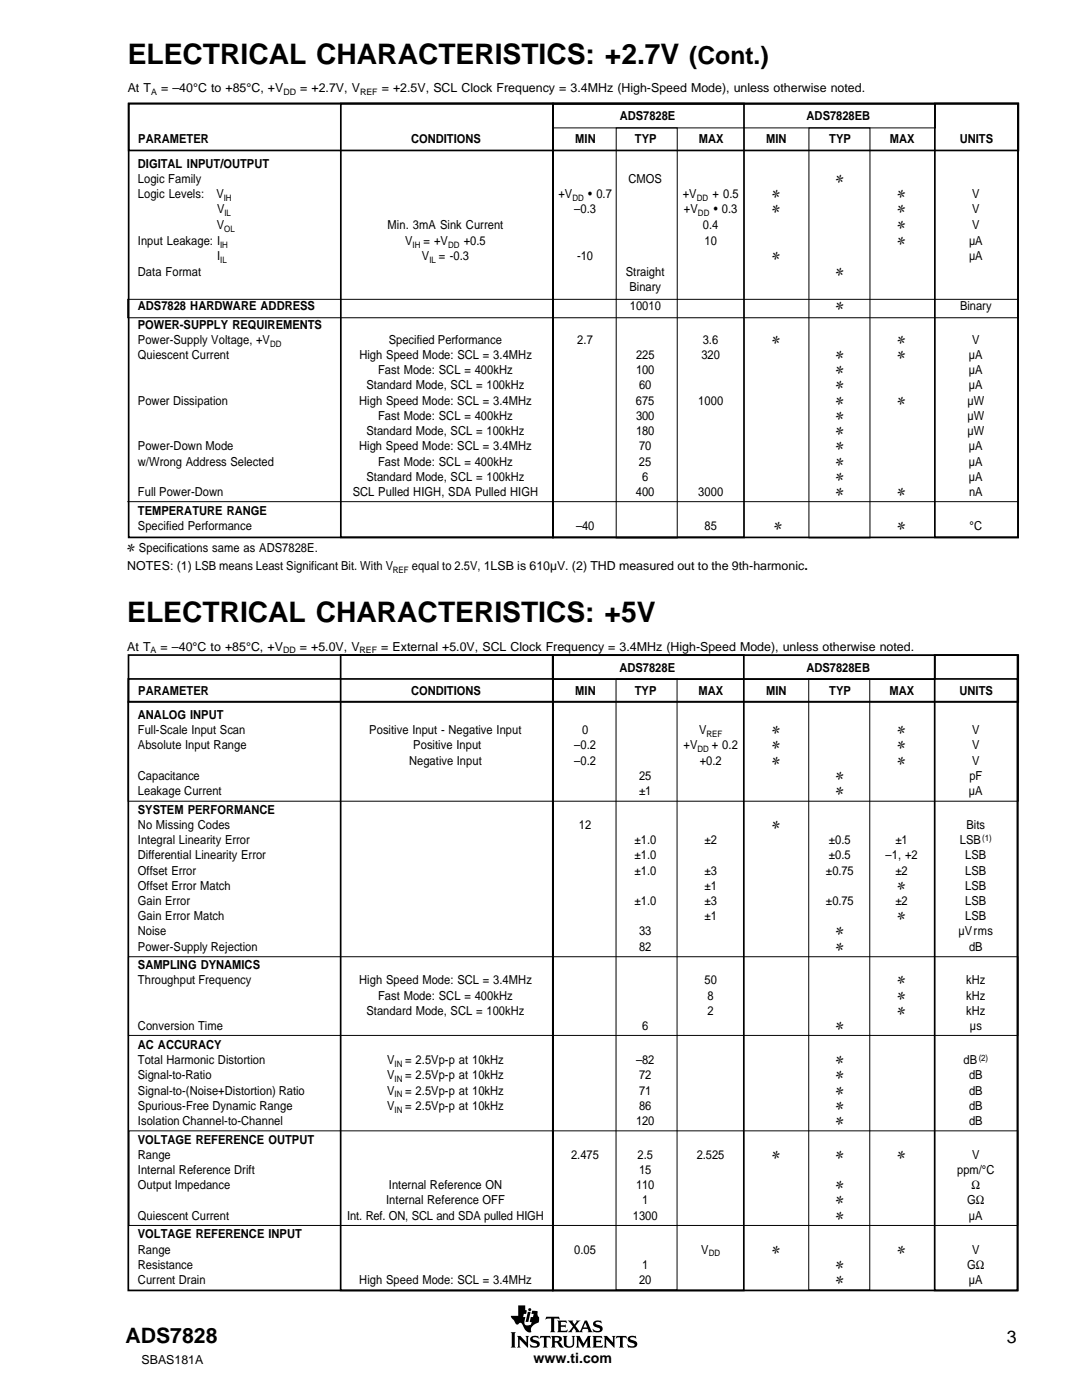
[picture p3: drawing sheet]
<svg xmlns="http://www.w3.org/2000/svg" width="216mm" height="279mm" viewBox="0 0 216 279" stroke-linecap="round" stroke-linejoin="round" font-family="sans-serif">
<defs><g id="words">
<g font-size="5.6">
<text x="25.5" y="12.7">ELECTRICAL CHARACTERISTICS: +2.7V</text>
<text x="25.4" y="124.2">ELECTRICAL CHARACTERISTICS: +5V</text>
</g>
<text font-size="4.9" x="137.5" y="12.7">(Cont.)</text>
<text font-size="4.2" x="25.1" y="268">ADS7828</text>
<text font-size="3.5" x="200.9" y="268.1">3</text>
<text font-size="2.8" x="106.5" y="272">www.ti.com</text>
<g font-size="2.5">
<text x="25.5" y="18.3">At T</text>
<text x="32.1" y="18.3">= –40°C to +85°C, +V</text>
<text x="59.9" y="18.3">= +2.7V, V</text>
<text x="76.2" y="18.3">= +2.5V, SCL Clock Frequency = 3.4MHz (High-Speed Mode), unless otherwise noted.</text>
<text x="27.6" y="28.6">PARAMETER</text>
<text x="82" y="28.6">CONDITIONS</text>
<text x="114.8" y="28.6">MIN</text>
<text x="123.7" y="24">ADS7828E</text>
<text x="126.7" y="28.6">TYP</text>
<text x="139.5" y="28.6">MAX</text>
<text x="152.9" y="28.6">MIN</text>
<text x="161" y="24">ADS7828EB</text>
<text x="165.5" y="28.6">TYP</text>
<text x="177.5" y="28.6">MAX</text>
<text x="191.5" y="28.6">UNITS</text>
<text x="27.5" y="33.4">DIGITAL INPUT/OUTPUT</text>
<text x="27.5" y="36.4">Logic Family</text>
<text x="27.5" y="39.5">Logic Levels:</text>
<text x="43.2" y="39.5">V</text>
<text x="111.4" y="39.5">+V</text>
<text x="117.4" y="39.5">• 0.7</text>
<text x="125.4" y="36.4">CMOS</text>
<text x="136.2" y="39.5">+V</text>
<text x="142.2" y="39.5">+ 0.5</text>
<text x="154.1" y="39.5">✻</text>
<text x="166.8" y="36.4">✻</text>
<text x="179.1" y="39.5">✻</text>
<text x="194" y="39.5">V</text>
<text x="43.3" y="45.6">V</text>
<text x="43.3" y="42.5">V</text>
<text x="77.3" y="45.6">Min. 3mA Sink Current</text>
<text x="114.6" y="42.5">–0.3</text>
<text x="136.5" y="42.5">+V</text>
<text x="140.2" y="45.6">0.4</text>
<text x="142.4" y="42.5">• 0.3</text>
<text x="154.1" y="42.5">✻</text>
<text x="179.1" y="45.6">✻</text>
<text x="179.1" y="42.5">✻</text>
<text x="194" y="45.6">V</text>
<text x="194" y="42.5">V</text>
<text x="27.5" y="48.8">Input Leakage: I</text>
<text x="43.3" y="52">I</text>
<text x="80.8" y="48.8">V</text>
<text x="84.2" y="52">V</text>
<text x="84.5" y="48.8">= +V</text>
<text x="87.6" y="52">= -0.3</text>
<text x="92.5" y="48.8">+0.5</text>
<text x="115.1" y="52">-10</text>
<text x="140.6" y="48.8">10</text>
<text x="154.1" y="52">✻</text>
<text x="179.1" y="48.8">✻</text>
<text x="193.4" y="52">µA</text>
<text x="193.4" y="48.8">µA</text>
<text x="27.5" y="55.1">Data Format</text>
<text x="124.9" y="55.1">Straight</text>
<text x="125.6" y="58.1">Binary</text>
<text x="166.8" y="55.1">✻</text>
<text x="27.5" y="65.6">POWER-SUPPLY REQUIREMENTS</text>
<text x="27.5" y="61.8">ADS7828 HARDWARE ADDRESS</text>
<text x="125.7" y="61.8">10010</text>
<text x="166.8" y="61.8">✻</text>
<text x="191.6" y="61.8">Binary</text>
<text x="27.5" y="68.6">Power-Supply Voltage, +V</text>
<text x="27.5" y="71.7">Quiescent Current</text>
<text x="71.7" y="71.7">High Speed Mode: SCL = 3.4MHz</text>
<text x="77.6" y="68.6">Specified Performance</text>
<text x="115.2" y="68.6">2.7</text>
<text x="126.9" y="71.7">225</text>
<text x="140" y="71.7">320</text>
<text x="140.2" y="68.6">3.6</text>
<text x="154.1" y="68.6">✻</text>
<text x="166.8" y="71.7">✻</text>
<text x="179.1" y="68.6">✻</text>
<text x="179.1" y="71.7">✻</text>
<text x="193.3" y="71.7">µA</text>
<text x="194" y="68.6">V</text>
<text x="73.1" y="77.7">Standard Mode, SCL = 100kHz</text>
<text x="75.4" y="74.7">Fast Mode: SCL = 400kHz</text>
<text x="126.9" y="74.7">100</text>
<text x="127.5" y="77.7">60</text>
<text x="166.8" y="74.7">✻</text>
<text x="166.8" y="77.7">✻</text>
<text x="193.3" y="74.7">µA</text>
<text x="193.3" y="77.7">µA</text>
<text x="27.5" y="80.8">Power Dissipation</text>
<text x="71.7" y="80.8">High Speed Mode: SCL = 3.4MHz</text>
<text x="75.4" y="83.8">Fast Mode: SCL = 400kHz</text>
<text x="126.9" y="80.8">675</text>
<text x="126.9" y="83.8">300</text>
<text x="139.3" y="80.8">1000</text>
<text x="166.8" y="80.8">✻</text>
<text x="166.8" y="83.8">✻</text>
<text x="179.1" y="80.8">✻</text>
<text x="193" y="80.8">µW</text>
<text x="193" y="83.8">µW</text>
<text x="27.5" y="89.9">Power-Down Mode</text>
<text x="71.6" y="89.9">High Speed Mode: SCL = 3.4MHz</text>
<text x="73.1" y="86.8">Standard Mode, SCL = 100kHz</text>
<text x="126.9" y="86.8">180</text>
<text x="127.5" y="89.9">70</text>
<text x="166.8" y="86.8">✻</text>
<text x="166.8" y="89.9">✻</text>
<text x="193" y="86.8">µW</text>
<text x="193.3" y="89.9">µA</text>
<text x="27.5" y="92.9">w/Wrong Address Selected</text>
<text x="73.1" y="95.9">Standard Mode, SCL = 100kHz</text>
<text x="75.4" y="92.9">Fast Mode: SCL = 400kHz</text>
<text x="127.5" y="92.9">25</text>
<text x="128.1" y="95.9">6</text>
<text x="166.8" y="92.9">✻</text>
<text x="166.8" y="95.9">✻</text>
<text x="193.3" y="92.9">µA</text>
<text x="193.3" y="95.9">µA</text>
<text x="27.5" y="99">Full Power-Down</text>
<text x="70.4" y="99">SCL Pulled HIGH, SDA Pulled HIGH</text>
<text x="126.9" y="99">400</text>
<text x="139.3" y="99">3000</text>
<text x="166.8" y="99">✻</text>
<text x="179.1" y="99">✻</text>
<text x="193.4" y="99">nA</text>
<text x="27.5" y="102.7">TEMPERATURE RANGE</text>
<text x="27.5" y="105.7">Specified Performance</text>
<text x="114.9" y="105.7">–40</text>
<text x="140.6" y="105.7">85</text>
<text x="154.5" y="105.7">✻</text>
<text x="179.1" y="105.7">✻</text>
<text x="193.5" y="105.7">°C</text>
<text x="25.4" y="110.2">✻ Specifications same as ADS7828E.</text>
<text x="25.4" y="113.8">NOTES: (1) LSB means Least Significant Bit. With V</text>
<text x="82.2" y="113.8">equal to 2.5V, 1LSB is 610µV. (2) THD measured out to the 9th-harmonic.</text>
<text x="25.4" y="129.8">At T</text>
<text x="32.1" y="129.8">= –40°C to +85°C, +V</text>
<text x="59.8" y="129.8">= +5.0V, V</text>
<text x="76.1" y="129.8">= External +5.0V, SCL Clock Frequency = 3.4MHz (High-Speed Mode), unless otherwise noted.</text>
<text x="123.6" y="134.1">ADS7828E</text>
<text x="160.9" y="134.1">ADS7828EB</text>
<text x="27.5" y="143.5">ANALOG INPUT</text>
<text x="27.6" y="138.7">PARAMETER</text>
<text x="82" y="138.7">CONDITIONS</text>
<text x="114.8" y="138.7">MIN</text>
<text x="126.7" y="138.7">TYP</text>
<text x="139.4" y="138.7">MAX</text>
<text x="152.9" y="138.7">MIN</text>
<text x="165.5" y="138.7">TYP</text>
<text x="177.5" y="138.7">MAX</text>
<text x="191.5" y="138.7">UNITS</text>
<text x="27.5" y="146.5">Full-Scale Input Scan</text>
<text x="27.5" y="149.6">Absolute Input Range</text>
<text x="73.7" y="146.5">Positive Input - Negative Input</text>
<text x="82.5" y="149.6">Positive Input</text>
<text x="114.6" y="149.6">–0.2</text>
<text x="116.2" y="146.5">0</text>
<text x="136.4" y="149.6">+V</text>
<text x="139.5" y="146.5">V</text>
<text x="142" y="149.6">+ 0.2</text>
<text x="154.1" y="149.6">✻</text>
<text x="154.1" y="146.5">✻</text>
<text x="179.1" y="149.6">✻</text>
<text x="179.1" y="146.5">✻</text>
<text x="194" y="149.6">V</text>
<text x="194" y="146.5">V</text>
<text x="27.5" y="155.6">Capacitance</text>
<text x="81.6" y="152.6">Negative Input</text>
<text x="114.6" y="152.6">–0.2</text>
<text x="127.5" y="155.6">25</text>
<text x="139.6" y="152.6">+0.2</text>
<text x="154.1" y="152.6">✻</text>
<text x="166.8" y="155.6">✻</text>
<text x="179.1" y="152.6">✻</text>
<text x="193.4" y="155.6">pF</text>
<text x="194" y="152.6">V</text>
<text x="27.5" y="158.7">Leakage Current</text>
<text x="127.5" y="158.7">±1</text>
<text x="166.8" y="158.7">✻</text>
<text x="193.3" y="158.7">µA</text>
<text x="27.5" y="162.4">SYSTEM PERFORMANCE</text>
<text x="27.5" y="165.4">No Missing Codes</text>
<text x="115.5" y="165.4">12</text>
<text x="154.1" y="165.4">✻</text>
<text x="192.9" y="165.4">Bits</text>
<text x="27.5" y="171.5">Differential Linearity Error</text>
<text x="27.5" y="168.5">Integral Linearity Error</text>
<text x="126.6" y="171.5">±1.0</text>
<text x="126.6" y="168.5">±1.0</text>
<text x="140.6" y="168.5">±2</text>
<text x="165.4" y="171.5">±0.5</text>
<text x="165.4" y="168.5">±0.5</text>
<text x="176.7" y="171.5">–1, +2</text>
<text x="178.7" y="168.5">±1</text>
<text x="191.5" y="168.5">LSB</text>
<text x="192.6" y="171.5">LSB</text>
<text x="27.5" y="174.5">Offset Error</text>
<text x="27.5" y="177.6">Offset Error Match</text>
<text x="126.6" y="174.5">±1.0</text>
<text x="140.6" y="177.6">±1</text>
<text x="140.6" y="174.5">±3</text>
<text x="164.8" y="174.5">±0.75</text>
<text x="178.7" y="174.5">±2</text>
<text x="179.1" y="177.6">✻</text>
<text x="192.6" y="174.5">LSB</text>
<text x="192.6" y="177.6">LSB</text>
<text x="27.5" y="180.6">Gain Error</text>
<text x="27.5" y="183.6">Gain Error Match</text>
<text x="126.6" y="180.6">±1.0</text>
<text x="140.6" y="183.6">±1</text>
<text x="140.6" y="180.6">±3</text>
<text x="164.8" y="180.6">±0.75</text>
<text x="178.7" y="180.6">±2</text>
<text x="179.1" y="183.6">✻</text>
<text x="192.6" y="180.6">LSB</text>
<text x="192.6" y="183.6">LSB</text>
<text x="27.5" y="186.7">Noise</text>
<text x="27.5" y="189.7">Power-Supply Rejection</text>
<text x="127.5" y="186.7">33</text>
<text x="127.5" y="189.7">82</text>
<text x="166.8" y="186.7">✻</text>
<text x="166.8" y="189.7">✻</text>
<text x="191.3" y="186.7">µVrms</text>
<text x="193.4" y="189.7">dB</text>
<text x="27.5" y="193.5">SAMPLING DYNAMICS</text>
<text x="27.5" y="196.5">Throughput Frequency</text>
<text x="71.7" y="196.5">High Speed Mode: SCL = 3.4MHz</text>
<text x="140.6" y="196.5">50</text>
<text x="179.1" y="196.5">✻</text>
<text x="192.8" y="196.5">kHz</text>
<text x="73.1" y="202.6">Standard Mode, SCL = 100kHz</text>
<text x="75.4" y="199.5">Fast Mode: SCL = 400kHz</text>
<text x="141.2" y="199.5">8</text>
<text x="141.2" y="202.6">2</text>
<text x="179.1" y="199.5">✻</text>
<text x="179.1" y="202.6">✻</text>
<text x="192.8" y="199.5">kHz</text>
<text x="192.8" y="202.6">kHz</text>
<text x="27.5" y="209.3">AC ACCURACY</text>
<text x="27.5" y="205.6">Conversion Time</text>
<text x="128.1" y="205.6">6</text>
<text x="166.8" y="205.6">✻</text>
<text x="193.5" y="205.6">µs</text>
<text x="27.5" y="212.3">Total Harmonic Distortion</text>
<text x="27.5" y="215.4">Signal-to-Ratio</text>
<text x="77.3" y="212.3">V</text>
<text x="77.3" y="215.4">V</text>
<text x="80.9" y="212.3">= 2.5Vp-p at 10kHz</text>
<text x="80.9" y="215.4">= 2.5Vp-p at 10kHz</text>
<text x="126.9" y="212.3">–82</text>
<text x="127.5" y="215.4">72</text>
<text x="166.8" y="212.3">✻</text>
<text x="166.8" y="215.4">✻</text>
<text x="192.3" y="212.3">dB</text>
<text x="193.4" y="215.4">dB</text>
<text x="27.5" y="218.4">Signal-to-(Noise+Distortion) Ratio</text>
<text x="27.5" y="221.4">Spurious-Free Dynamic Range</text>
<text x="77.3" y="218.4">V</text>
<text x="77.3" y="221.4">V</text>
<text x="80.9" y="218.4">= 2.5Vp-p at 10kHz</text>
<text x="80.9" y="221.4">= 2.5Vp-p at 10kHz</text>
<text x="127.5" y="218.4">71</text>
<text x="127.5" y="221.4">86</text>
<text x="166.8" y="218.4">✻</text>
<text x="166.8" y="221.4">✻</text>
<text x="193.4" y="218.4">dB</text>
<text x="193.4" y="221.4">dB</text>
<text x="27.5" y="224.5">Isolation Channel-to-Channel</text>
<text x="126.9" y="224.5">120</text>
<text x="166.8" y="224.5">✻</text>
<text x="193.4" y="224.5">dB</text>
<text x="27.5" y="228.2">VOLTAGE REFERENCE OUTPUT</text>
<text x="27.5" y="231.3">Range</text>
<text x="114" y="231.3">2.475</text>
<text x="127.2" y="231.3">2.5</text>
<text x="139" y="231.3">2.525</text>
<text x="154.1" y="231.3">✻</text>
<text x="166.8" y="231.3">✻</text>
<text x="179.1" y="231.3">✻</text>
<text x="194" y="231.3">V</text>
<text x="27.5" y="234.3">Internal Reference Drift</text>
<text x="27.5" y="237.3">Output Impedance</text>
<text x="77.6" y="237.3">Internal Reference ON</text>
<text x="126.9" y="237.3">110</text>
<text x="127.5" y="234.3">15</text>
<text x="166.8" y="237.3">✻</text>
<text x="191" y="234.3">ppm/°C</text>
<text x="193.8" y="237.3">Ω</text>
<text x="27.5" y="243.4">Quiescent Current</text>
<text x="69.3" y="243.4">Int. Ref. ON, SCL and SDA pulled HIGH</text>
<text x="77" y="240.4">Internal Reference OFF</text>
<text x="126.3" y="243.4">1300</text>
<text x="128.1" y="240.4">1</text>
<text x="166.8" y="240.4">✻</text>
<text x="166.8" y="243.4">✻</text>
<text x="193" y="240.4">GΩ</text>
<text x="193.3" y="243.4">µA</text>
<text x="27.5" y="247.1">VOLTAGE REFERENCE INPUT</text>
<text x="27.5" y="250.2">Range</text>
<text x="114.6" y="250.2">0.05</text>
<text x="139.9" y="250.2">V</text>
<text x="154.1" y="250.2">✻</text>
<text x="179.1" y="250.2">✻</text>
<text x="194" y="250.2">V</text>
<text x="27.5" y="253.2">Resistance</text>
<text x="27.5" y="256.2">Current Drain</text>
<text x="71.7" y="256.2">High Speed Mode: SCL = 3.4MHz</text>
<text x="127.5" y="256.2">20</text>
<text x="128.1" y="253.2">1</text>
<text x="166.8" y="253.2">✻</text>
<text x="166.8" y="256.2">✻</text>
<text x="193" y="253.2">GΩ</text>
<text x="193.3" y="256.2">µA</text>
<text x="28.2" y="272.2">SBAS181A</text>
</g>
<g font-size="1.8">
<text x="30.1" y="18.9">A</text>
<text x="56.6" y="18.9">DD</text>
<text x="71.8" y="18.9">REF</text>
<text x="44.7" y="40.1">IH</text>
<text x="114.3" y="40.1">DD</text>
<text x="139.1" y="40.1">DD</text>
<text x="44.7" y="46.2">OL</text>
<text x="44.8" y="43.1">IL</text>
<text x="139.3" y="43.1">DD</text>
<text x="43.9" y="49.4">IH</text>
<text x="43.9" y="52.6">IL</text>
<text x="82.3" y="49.4">IH</text>
<text x="85.7" y="52.6">IL</text>
<text x="89.4" y="49.4">DD</text>
<text x="53.9" y="69.2">DD</text>
<text x="78.4" y="114.3">REF</text>
<text x="30.1" y="130.4">A</text>
<text x="56.5" y="130.4">DD</text>
<text x="71.8" y="130.4">REF</text>
<text x="141" y="147.1">REF</text>
<text x="139.2" y="150.2">DD</text>
<text x="196" y="167.8">(1)</text>
<text x="78.7" y="212.9">IN</text>
<text x="78.7" y="216">IN</text>
<text x="195.3" y="211.7">(2)</text>
<text x="78.7" y="219">IN</text>
<text x="78.7" y="222">IN</text>
<text x="141.4" y="250.7">DD</text>
</g>
</g></defs>
<g fill="#000">
<path d="M105.3 261.8h.6l-.5 2h-.5z" fill-rule="evenodd"/>
<path d="M103.4 260.5h1.4v.9l.3 .1-.1 .7h-.5l-.1 .6h.4l-.2 1a.56 .56 0 0 0 .5 .7l.8-.1 .2-.6h-.4l.2-1h.4l.2-.6h-.5l.2-.6 1.1 .1-.1 .7 .4 .4v.7a.5 .5 0 0 1-.6 .6l-1 .8v.7a.2 .2 0 0 1 0 .2 .2 .2 0 0 1-.2 .1 2 2 0 0 1-1.6-1.6 .44 .44 0 0 0-.4-.3 .44 .44 0 0 0-.4 .3h-.3l-.2-.1-.9-1.3-.1-.3h1.5z" fill-rule="evenodd"/>
<path d="M109 262.8h2.5l.2 .6-.5-.3-.6 .1v2.4l.2 .3h-1l.2-.3v-2.4l-.7-.1-.4 .3z" fill-rule="evenodd"/>
<path d="M111.2 263.5h1.8l.1 .6-.4-.3-.8 .1v.6h.8l.2-.2v.7l-.3-.2h-.7v.7l1 .1 .3-.3-.1 .6h-1.9l.2-.4v-1.6z" fill-rule="evenodd"/>
<path d="M113.3 263.5h1.1l-.1 .3 .3 .5 .5-.6-.2-.2h.9l-1 1.1 .9 1.1 1-2.2h.4l.9 2.1 .3 .3h-1l.1-.2-.1-.5h-1l-.2 .5 .2 .2h-1.5l.1-.3-.4-.6-.4 .7 .1 .2h-.9l1-1.2z" fill-rule="evenodd"/>
<path d="M118.5 263.8l.4-.2 1-.1 .2 .6-.6-.3-.6 .1a.34 .34 0 0 0 0 .4 .34 .34 0 0 0 .4 .1 .77 .77 0 0 1 .9 .4 .77 .77 0 0 1-.2 .9l-.5 .2h-1l-.3-.7 .6 .4h.5a.36 .36 0 0 0 .4-.4 .36 .36 0 0 0-.5-.2 .75 .75 0 0 1-.7-.4 .75 .75 0 0 1 0-.8z" fill-rule="evenodd"/>
<circle cx="105.7" cy="261.4" r=".31"/>
</g>
<path d="M116.8 264l.4 .9h-.8z" fill="#fff"/>
<g fill="#000">
<path d="M101.9 265.9h1l-.2 .2v2.6l.2 .2h-1l.2-.2v-2.6z" fill-rule="evenodd"/>
<path d="M103.2 266.6h.6l1.3 1.3-.1-1-.2-.3h.8l-.2 .3v2.1l-1.7-1.7v1.4l.2 .2h-.7l.2-.2v-1.8z" fill-rule="evenodd"/>
<path d="M106 266.8l.4-.2h1l.1 .5-.8-.2a.28 .28 0 0 0-.4 .1 .28 .28 0 0 0 .3 .4 .94 .94 0 0 1 1.1 1.1l-.6 .4-1.2 .1-.2-.7 .8 .4 .6-.1a.65 .65 0 0 0-.8-.7 .63 .63 0 0 1-.5-.4 .63 .63 0 0 1 .2-.7z" fill-rule="evenodd"/>
<path d="M107.8 266.6h2l.1 .6-.4-.3-.4 .1v1.7l.2 .2h-1l.2-.3v-1.6l-.5-.1-.3 .3z" fill-rule="evenodd"/>
<path d="M110 266.6h1.3a.62 .62 0 0 1 .8 .5 .62 .62 0 0 1-.6 .7l1 1-.2 .2a1.03 1.03 0 0 1-1.1-.9l-.5-.2v.8l.2 .2h-.9l.2-.3v-1.6z" fill-rule="evenodd"/>
<path d="M112.3 266.6h.9l-.2 .3v1.4l.2 .3 .3 .1 .5-.1 .3-.3v-1.4l-.2-.3h.7l-.2 .3v1.3a1.05 1.05 0 0 1-1.1 .8 1.05 1.05 0 0 1-1-.8v-1.3z" fill-rule="evenodd"/>
<path d="M114.9 266.6h.8l.7 1.5 .9-1.5h.6l-.2 .3v1.8l.3 .2h-1l.2-.2v-1.2l-.9 1.5-.9-1.6v1.2l.2 .3h-.7l.2-.3v-1.6z" fill-rule="evenodd"/>
<path d="M118.2 266.6h1.8l.2 .6-.5-.3-.7 .1v.6h.7l.2-.2v.6l-.2-.1h-.7v.7l.9 .1 .4-.3-.1 .5h-2l.2-.2v-1.8z" fill-rule="evenodd"/>
<path d="M120.4 266.6h.7l1.2 1.3v-1l-.2-.3h.7l-.2 .3v2.1l-1.6-1.7v1.4l.2 .2h-.8l.2-.2v-1.8z" fill-rule="evenodd"/>
<path d="M123 266.6h2l.1 .6-.3-.3-.5 .1v1.7l.2 .2h-1l.2-.2v-1.7l-.4-.1-.5 .3z" fill-rule="evenodd"/>
<path d="M125.4 266.8a1.44 1.44 0 0 1 1.3-.1l.1-.1 .2 .5-.4-.2a.51 .51 0 0 0-.8 .3l.1 .1a1.26 1.26 0 0 1 1.3 .9l-.3 .6-.6 .2h-.9l-.3-.7 .8 .4 .7-.1a.38 .38 0 0 0-.1-.5 .38 .38 0 0 0-.4-.1 .72 .72 0 0 1-.8-.3 .72 .72 0 0 1 .1-.9z" fill-rule="evenodd"/>
</g>
<path d="M110.7 266.9h.4a.39 .39 0 0 1 .5 .3 .39 .39 0 0 1-.4 .4h-.5z" fill-rule="evenodd" fill="#fff"/>
<path d="M25.7 20.7h177.4v86.6h-177.4zM25.7 20.7h177.5v9.3h-177.5zM68 20.7h42.4v86.6h-42.4zM110.3 20.7h38.2v86.6h-38.2zM186.5 20.7h16.6v86.6h-16.6zM25.6 135.5h177.5v122h-177.5zM25.6 130.7h177.6v9.4h-177.6zM68 130.7h42.3v126.8h-42.3zM110.3 130.7h38.1v126.8h-38.1zM186.5 130.7h16.5v126.8h-16.5z" fill="none" stroke="#000" stroke-width=".34"/>
<path d="M110.3 20.8h76.3v4.7h-76.3zM123 25.5h12.1v81.8h-12.1zM161.4 25.5h12.2v81.8h-12.2zM25.5 59.7h177.6v3.7h-177.6zM25.4 100.1h177.8M25.6 140h177.6v19.9h-177.6zM110.2 130.8h76.4v4.8h-76.4zM122.9 135.6h12.2v121.8h-12.2zM161.4 135.6h12.2v121.8h-12.2zM25.6 190.9h177.5v15.7h-177.5zM25.7 225.7h177.4v18.9h-177.4z" fill="none" stroke="#000" stroke-width=".2"/>
<use href="#words"/>
</svg>
